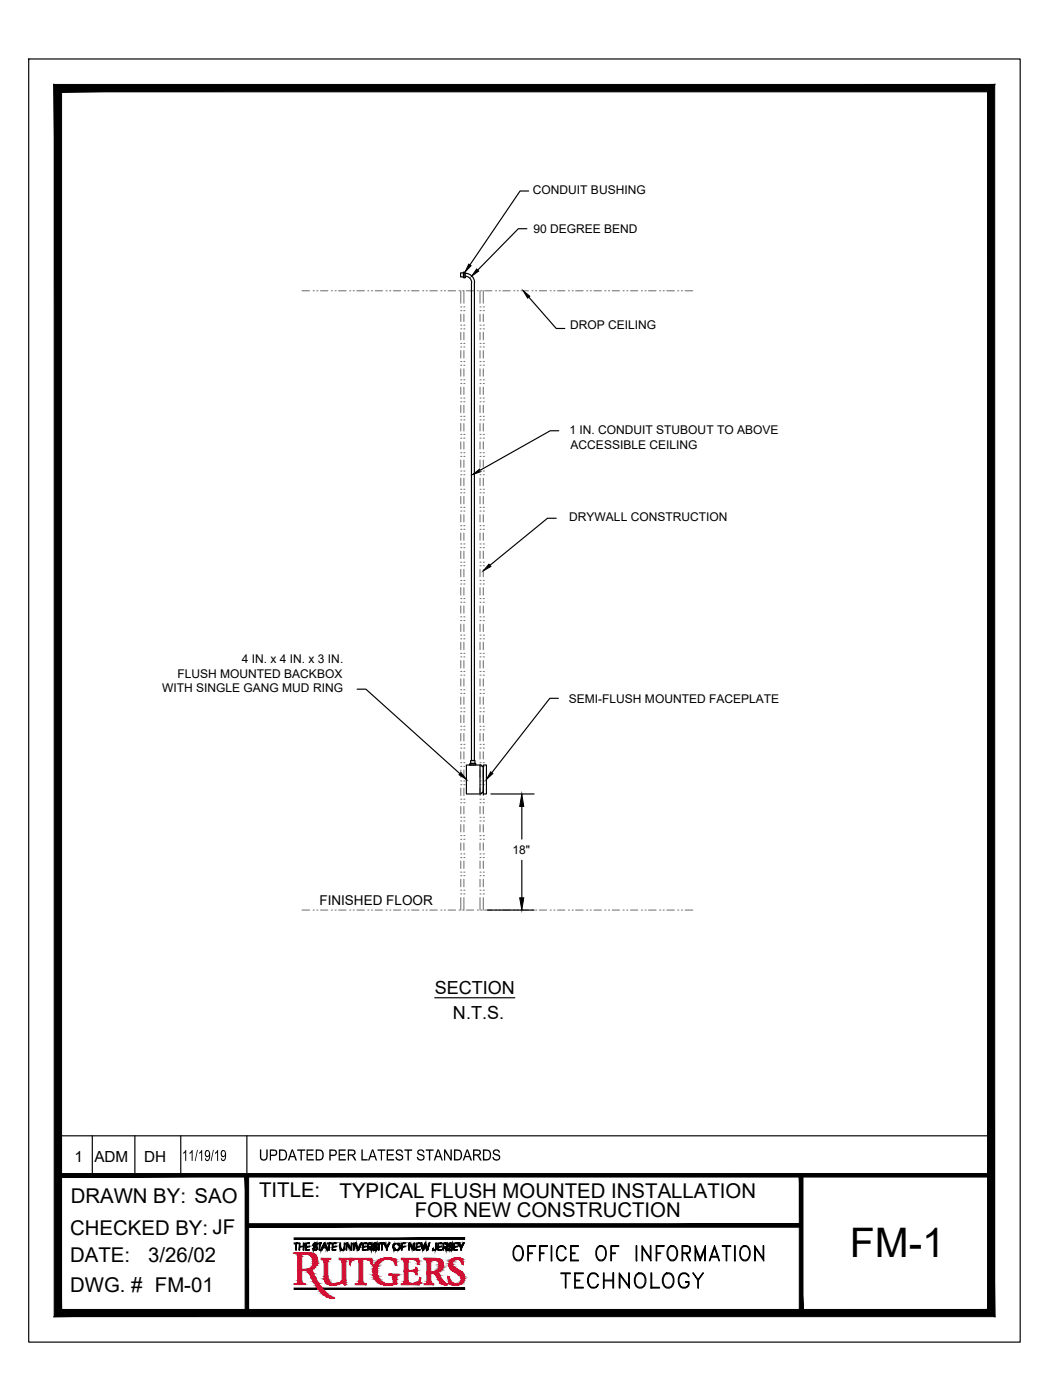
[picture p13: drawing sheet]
<svg xmlns="http://www.w3.org/2000/svg" width="229mm" height="305mm" viewBox="0 0 229 305" stroke-linecap="round" stroke-linejoin="round" font-family="sans-serif">
<defs><g id="words">
<text font-size="8.9" x="185" y="273.7">FM-1</text>
<text font-size="7.1" x="110.4" y="275.9">OFFICE OF INFORMATION</text>
<text font-size="6.6" x="121" y="281.5">TECHNOLOGY</text>
<g font-size="4.4">
<text x="15.4" y="261.9">DRAWN BY: SAO</text>
<text x="56.4" y="260.6">TITLE:</text>
<text x="73.9" y="260.9">TYPICAL FLUSH MOUNTED INSTALLATION</text>
<text x="15.3" y="268.8">CHECKED BY: JF</text>
<text x="90.3" y="265">FOR NEW CONSTRUCTION</text>
<text x="15.3" y="274.8">DATE:</text>
<text x="32.3" y="274.8">3/26/02</text>
<text x="15.3" y="281.3">DWG. # FM-01</text>
</g>
<g font-size="3.9">
<text x="94.6" y="216.4">SECTION</text>
<text x="98.6" y="221.8">N.T.S.</text>
</g>
<g font-size="3.7">
<text x="39.6" y="252.7">11/19/19</text>
<text x="56.3" y="252.7">UPDATED PER LATEST STANDARDS</text>
</g>
<g font-size="3.3">
<text x="16.2" y="253.1">1</text>
<text x="20.6" y="253">ADM</text>
<text x="31.4" y="253">DH</text>
</g>
<text font-size="2.9" x="69.5" y="196.9">FINISHED FLOOR</text>
<g font-size="2.6">
<text x="116" y="42.3">CONDUIT BUSHING</text>
<text x="116.1" y="50.6">90 DEGREE BEND</text>
<text x="124.1" y="71.7">DROP CEILING</text>
<text x="124" y="94.6">1 IN. CONDUIT STUBOUT TO ABOVE</text>
<text x="124.2" y="97.7">ACCESSIBLE CEILING</text>
<text x="123.9" y="113.4">DRYWALL CONSTRUCTION</text>
<text x="38.6" y="147.6">FLUSH MOUNTED BACKBOX</text>
<text x="52.6" y="144.4">4 IN. x 4 IN. x 3 IN.</text>
<text x="35.3" y="150.7">WITH SINGLE GANG MUD RING</text>
<text x="123.9" y="153.1">SEMI-FLUSH MOUNTED FACEPLATE</text>
<text x="111.6" y="185.9">18&quot;</text>
</g>
</g></defs>
<!-- layer: BORDER -->
<g fill="#000" stroke="#000" stroke-width=".22">
<path d="M12.6 255.5v.8l203.2-.8zM12.6 256.3l203.2-.8v.8z"/>
<path d="M53.4 255.9l.7 29.9v-29.9zM53.4 255.9l.7 29.9h-.7z"/>
<path d="M174 255.9l.8 29.9v-29.9zM174 255.9l.8 29.9h-.8z"/>
<path d="M53.7 266.4v.8l120.7-.8zM53.7 267.2l120.7-.8v.8z"/>
<path d="M11.8 286.7h204.8l-1.6-1.6zM11.8 286.7l1.6-1.6h201.6zM11.8 18.4v268.3l1.6-1.6zM11.8 18.4l1.6 1.6v265.1zM11.8 18.4l1.6 1.6 203.2-1.6zM13.4 20l203.2-1.6-1.6 1.6zM216.6 18.4l-1.6 1.6 1.6 266.7zM215 20l1.6 266.7-1.6-1.6z"/>
</g>
<path d="M6.3 12.8h215.8v279.4h-215.8zM20.1 247.3v8.6M29.4 247.3v8.6M39.4 247.3v8.6M53.7 247.3v8.6M215.8 247.3h-203.2v8.6" fill="none" stroke="#000" stroke-width=".25"/>
<!-- layer: RUTGERS -->
<g fill="#000" stroke="#000" stroke-width=".22">
<path d="M68.8 272.2l.1-.1zM70.5 271l.1-.1zM74.9 272l.1-.1zM81.9 271.8l.1-.1zM86.6 270.8l.1-.1zM94.3 272.1v-.1zM97.2 270.8l.1-.1zM98.4 271.8l.1-.1zM100.1 271.3l.1-.1z"/>
<path d="M64 269.5v.3l37.2-.3zM64 269.8l37.2-.3v.3z"/>
<path d="M64 270.6v.2l.9-.2zM64 270.8l.9-.2v.2z"/>
<path d="M64.4 270.8v1.4l.1-1.4zM64.5 270.8v1.4h-.1z"/>
<path d="M65.1 270.6v1.6l.2-1.6zM65.3 270.6v1.6h-.2z"/>
<path d="M65.3 271.3v.2l.7-.2zM65.3 271.5l.7-.2v.2z"/>
<path d="M66 270.6v1.6l.2-1.6zM66.2 270.6v1.6h-.2z"/>
<path d="M66.5 270.6v.2l.9-.2zM66.5 270.8l.9-.2v.2z"/>
<path d="M66.5 270.8v1.4l.2-1.4zM66.7 270.8v1.4h-.2z"/>
<path d="M66.7 271.3v.2l.7-.2zM66.7 271.5l.7-.2v.2z"/>
<path d="M66.7 272v.2l.7-.2zM66.7 272.2l.7-.2v.2z"/>
<path d="M68.1 271.8h.2zM68.1 271.8h.2z"/>
<path d="M68.2 270.9v.3zM68.2 270.9v.3z"/>
<path d="M68.2 271.8v.2zM68.3 271.8l-.1 .2z"/>
<path d="M68.2 270.8v.5zM68.3 270.8l-.1 .5z"/>
<path d="M68.3 270.7v.7zM68.4 270.7l-.1 .7z"/>
<path d="M68.3 271.8v.4zM68.4 271.8l-.1 .4z"/>
<path d="M68.4 270.7v.2zM68.4 270.7v.2z"/>
<path d="M68.4 271.2v.2zM68.4 271.2v.2z"/>
<path d="M68.4 271.9v.3zM68.4 271.9v.3z"/>
<path d="M68.4 271.2v.2zM68.4 271.2v.2z"/>
<path d="M68.4 272v.2zM68.4 272v.2z"/>
<path d="M68.4 270.6v.2l.3-.2zM68.4 270.8l.3-.2v.2z"/>
<path d="M68.4 271.3v.2l.3-.2zM68.4 271.5l.3-.2v.2z"/>
<path d="M68.4 272v.2l.3-.2zM68.4 272.2l.3-.2v.2z"/>
<path d="M68.7 270.7h.1zM68.7 270.8l.1-.1z"/>
<path d="M68.7 271.3v.2l.1-.2zM68.8 271.3l-.1 .2z"/>
<path d="M68.7 272v.2zM68.8 272l-.1 .2z"/>
<path d="M68.8 270.7v.2l.1-.2zM68.8 270.9l.1-.2z"/>
<path d="M68.8 271.4v.2zM68.9 271.4l-.1 .2z"/>
<path d="M68.8 272v.1l.1-.1zM68.8 272.1l.1-.1z"/>
<path d="M68.9 270.9v.1zM68.9 270.9v.1z"/>
<path d="M68.9 271.5v.2zM68.9 271.5v.2z"/>
<path d="M68.9 270.8v.2zM68.9 270.8v.2z"/>
<path d="M68.9 271.8v.3zM68.9 271.8v.3z"/>
<path d="M68.9 270.9v.1zM69 270.9l-.1 .1z"/>
<path d="M68.9 271.5v.5zM69 271.5l-.1 .5z"/>
<path d="M69 271.5v.5zM69 271.5v.5z"/>
<path d="M69 271.7v.1zM69.1 271.7l-.1 .1z"/>
<path d="M69.2 270.6v.2l.8-.2zM69.2 270.8l.8-.2v.2z"/>
<path d="M69.5 270.8v1.4l.2-1.4zM69.7 270.8v1.4h-.2z"/>
<path d="M69.9 272v.2zM70 272l-.1 .2z"/>
<path d="M70 271.9v.3zM70 271.9v.3z"/>
<path d="M70 271.8v.4zM70.1 271.8l-.1 .4z"/>
<path d="M70.1 271.7v.4zM70.1 271.7v.4z"/>
<path d="M70.1 271.5v.5zM70.2 271.5l-.1 .5z"/>
<path d="M70.2 271.5v.3zM70.2 271.5v.3z"/>
<path d="M70.2 271.3v.5zM70.3 271.3l-.1 .5z"/>
<path d="M70.3 271.2v.5zM70.3 271.2v.5z"/>
<path d="M70.3 271.1v.4zM70.4 271.1l-.1 .4z"/>
<path d="M70.3 271.5v.2l.6-.2zM70.3 271.7l.6-.2v.2z"/>
<path d="M70.4 270.9v.4zM70.4 270.9v.4z"/>
<path d="M70.4 270.8v.4zM70.5 270.8l-.1 .4z"/>
<path d="M70.5 270.7v.5zM70.5 270.7v.5z"/>
<path d="M70.5 270.6v.3l.2-.3zM70.7 270.6v.3h-.2z"/>
<path d="M70.7 270.7v.5zM70.8 270.7l-.1 .5z"/>
<path d="M70.8 270.8v.4zM70.9 270.8l-.1 .4z"/>
<path d="M70.9 270.9v.4zM70.9 270.9v.4z"/>
<path d="M70.9 271.1v.4zM70.9 271.1v.4z"/>
<path d="M70.9 271.2v.5zM71 271.2l-.1 .5z"/>
<path d="M71 271.3v.4zM71 271.3v.4z"/>
<path d="M71 271.4v.4zM71.1 271.4l-.1 .4z"/>
<path d="M71.1 271.5v.4zM71.1 271.5v.4z"/>
<path d="M71.1 271.7v.3zM71.2 271.7l-.1 .3z"/>
<path d="M71.2 271.8v.3zM71.2 271.8v.3z"/>
<path d="M71.2 270.6v.2l.9-.2zM71.2 270.8l.9-.2v.2z"/>
<path d="M71.2 271.9v.3zM71.3 271.9l-.1 .3z"/>
<path d="M71.3 272v.2zM71.4 272l-.1 .2z"/>
<path d="M71.6 270.8v1.4l.1-1.4zM71.7 270.8v1.4h-.1z"/>
<path d="M72.3 270.6v.2l.8-.2zM72.3 270.8l.8-.2v.2z"/>
<path d="M72.3 270.8v1.4l.2-1.4zM72.5 270.8v1.4h-.2z"/>
<path d="M72.5 271.3v.2l.6-.2zM72.5 271.5l.6-.2v.2z"/>
<path d="M72.5 272v.2l.6-.2zM72.5 272.2l.6-.2v.2z"/>
<path d="M74 270.6v1.2l.2-1.2zM74.2 270.6v1.2h-.2z"/>
<path d="M74.1 271.8v.2zM74.2 271.8l-.1 .2z"/>
<path d="M74.2 271.8v.2zM74.2 271.8v.2z"/>
<path d="M74.2 271.8v.4zM74.2 271.8v.4z"/>
<path d="M74.2 272v.2zM74.3 272l-.1 .2z"/>
<path d="M74.3 272v.2zM74.4 272l-.1 .2z"/>
<path d="M74.4 272v.2l.3-.2zM74.4 272.2l.3-.2v.2z"/>
<path d="M74.7 272v.2zM74.7 272v.2z"/>
<path d="M74.7 272v.2zM74.8 272l-.1 .2z"/>
<path d="M74.8 271.9v.3zM74.9 271.9l-.1 .3z"/>
<path d="M74.9 271.8v.3zM74.9 271.8v.3z"/>
<path d="M74.9 270.6v1.3l.2-1.3zM75.1 270.6v1.3h-.2z"/>
<path d="M75.4 270.6v.3l.2-.3zM75.6 270.6v.3h-.2z"/>
<path d="M75.4 270.9v1.3l.1-1.3zM75.5 270.9v1.3h-.1z"/>
<path d="M75.6 270.7v.3zM75.6 270.7v.3z"/>
<path d="M75.6 270.8v.2zM75.7 270.8l-.1 .2z"/>
<path d="M75.7 270.8v.4zM75.7 270.8v.4z"/>
<path d="M75.7 270.9v.3zM75.8 270.9l-.1 .3z"/>
<path d="M75.8 271v.2zM75.8 271v.2z"/>
<path d="M75.8 271.1v.2zM75.9 271.1l-.1 .2z"/>
<path d="M75.9 271.2v.2zM75.9 271.2v.2z"/>
<path d="M75.9 271.2v.3zM76 271.2l-.1 .3z"/>
<path d="M76 271.3v.2zM76.1 271.3l-.1 .2z"/>
<path d="M76.1 271.3v.4zM76.1 271.3v.4z"/>
<path d="M76.1 271.5v.2zM76.1 271.5v.2z"/>
<path d="M76.1 271.5v.3zM76.2 271.5l-.1 .3z"/>
<path d="M76.2 271.6v.2zM76.2 271.6v.2z"/>
<path d="M76.2 271.7v.2zM76.3 271.7l-.1 .2z"/>
<path d="M76.3 271.8v.2zM76.4 271.8l-.1 .2z"/>
<path d="M76.4 271.8v.2zM76.4 271.8v.2z"/>
<path d="M76.4 271.9v.3zM76.4 271.9v.3z"/>
<path d="M76.4 270.6v1.6l.2-1.6zM76.6 270.6v1.6h-.2z"/>
<path d="M76.9 270.6v1.6l.2-1.6zM77.1 270.6v1.6h-.2z"/>
<path d="M77.3 270.6v.1l.2-.1zM77.3 270.7l.2-.1z"/>
<path d="M77.4 270.7h.1zM77.4 270.8l.1-.1z"/>
<path d="M77.4 270.8v.2zM77.5 270.8l-.1 .2z"/>
<path d="M77.5 270.9v.3zM77.6 270.9l-.1 .3z"/>
<path d="M77.6 271v.3zM77.6 271v.3z"/>
<path d="M77.6 271.2v.3zM77.7 271.2l-.1 .3z"/>
<path d="M77.7 271.3v.3zM77.7 271.3v.3z"/>
<path d="M77.7 271.4v.4zM77.8 271.4l-.1 .4z"/>
<path d="M77.8 271.5v.3zM77.8 271.5v.3z"/>
<path d="M77.8 271.7v.3zM77.9 271.7l-.1 .3z"/>
<path d="M77.9 271.8v.3zM77.9 271.8v.3z"/>
<path d="M77.9 272v.2l.1-.2zM78 272v.2h-.1z"/>
<path d="M78 271.8v.4zM78.1 271.8l-.1 .4z"/>
<path d="M78.1 271.7v.4zM78.1 271.7v.4z"/>
<path d="M78.1 271.6v.4zM78.2 271.6l-.1 .4z"/>
<path d="M78.2 271.5v.3zM78.2 271.5v.3z"/>
<path d="M78.2 271.3v.2l.2-.2zM78.2 271.5l.2-.2v.2z"/>
<path d="M78.2 271.5h.1zM78.2 271.6l.1-.1z"/>
<path d="M78.2 271.6v.2zM78.3 271.6l-.1 .2z"/>
<path d="M78.3 271.2h.1zM78.3 271.3l.1-.1z"/>
<path d="M78.3 271.1v.1l.2-.1zM78.5 271.1l-.2 .1z"/>
<path d="M78.4 271h.2zM78.4 271.1l.2-.1z"/>
<path d="M78.4 270.8v.2l.2-.2zM78.4 271l.2-.2v.2z"/>
<path d="M78.5 270.7h.1zM78.5 270.8l.1-.1z"/>
<path d="M78.6 270.6v.1l.1-.1zM78.6 270.7l.1-.1z"/>
<path d="M78.9 270.6v.2l.9-.2zM78.9 270.8l.9-.2v.2z"/>
<path d="M78.9 270.8v1.4l.2-1.4zM79.1 270.8v1.4h-.2z"/>
<path d="M79.1 271.3v.2l.6-.2zM79.1 271.5l.6-.2v.2z"/>
<path d="M79.1 272v.2l.7-.2zM79.1 272.2l.7-.2v.2z"/>
<path d="M80 270.6v.2l.6-.2zM80 270.8l.6-.2v.2z"/>
<path d="M80 270.8v1.4l.2-1.4zM80.2 270.8v1.4h-.2z"/>
<path d="M80.3 271.5h.4zM80.3 271.5h.4z"/>
<path d="M80.4 271.5h.3zM80.4 271.6l.3-.1z"/>
<path d="M80.4 271.6h.2zM80.4 271.7l.2-.1z"/>
<path d="M80.5 271.7h.2zM80.5 271.8l.2-.1z"/>
<path d="M80.5 271.8h.2zM80.5 271.8h.2z"/>
<path d="M80.6 271.8h.2zM80.6 271.8h.2z"/>
<path d="M80.6 270.7v.1zM80.7 270.7l-.1 .1z"/>
<path d="M80.6 271.8h.2zM80.6 271.9l.2-.1z"/>
<path d="M80.7 271.9h.1zM80.7 272l.1-.1z"/>
<path d="M80.7 270.7h.1zM80.7 270.8l.1-.1z"/>
<path d="M80.7 271.5v.1zM80.8 271.5l-.1 .1z"/>
<path d="M80.7 272h.2zM80.7 272h.2z"/>
<path d="M80.8 271.4v.1zM80.9 271.4l-.1 .1z"/>
<path d="M80.8 270.8v.1zM80.9 270.8l-.1 .1z"/>
<path d="M80.9 270.9v.2zM80.9 270.9v.2z"/>
<path d="M80.9 271.2v.3zM80.9 271.2v.3z"/>
<path d="M80.9 272v.2zM80.9 272v.2z"/>
<path d="M80.9 270.8v.7zM81 270.8l-.1 .7z"/>
<path d="M80.9 272v.2zM81 272l-.1 .2z"/>
<path d="M81 270.9v.5zM81.1 270.9l-.1 .5z"/>
<path d="M81.1 271.1v.2zM81.1 271.1v.2z"/>
<path d="M81.2 271.8h.2zM81.2 271.8h.2z"/>
<path d="M81.2 271v.2zM81.3 271l-.1 .2z"/>
<path d="M81.2 271.8v.2l.2-.2zM81.4 271.8l-.2 .2z"/>
<path d="M81.3 270.8v.5zM81.4 270.8l-.1 .5z"/>
<path d="M81.4 270.7v.7zM81.4 270.7v.7z"/>
<path d="M81.4 271.8v.4zM81.4 271.8v.4z"/>
<path d="M81.4 270.7v.2l.1-.2zM81.5 270.7l-.1 .2z"/>
<path d="M81.4 271.2v.2zM81.4 271.2v.2z"/>
<path d="M81.4 271.9v.3zM81.4 271.9v.3z"/>
<path d="M81.4 271.2v.2zM81.5 271.2l-.1 .2z"/>
<path d="M81.4 272v.2zM81.5 272l-.1 .2z"/>
<path d="M81.5 270.6v.2l.2-.2zM81.5 270.8l.2-.2v.2z"/>
<path d="M81.5 271.3v.2l.2-.2zM81.5 271.5l.2-.2v.2z"/>
<path d="M81.5 272v.2l.4-.2zM81.5 272.2l.4-.2v.2z"/>
<path d="M81.7 270.7h.2zM81.7 270.8l.2-.1z"/>
<path d="M81.7 271.3v.2l.2-.2zM81.7 271.5l.2-.2v.2z"/>
<path d="M81.9 270.7v.2zM81.9 270.7v.2z"/>
<path d="M81.9 271.4v.1zM81.9 271.4v.1z"/>
<path d="M81.9 272v.2zM81.9 272v.2z"/>
<path d="M81.9 270.9v.1zM81.9 270.9v.1z"/>
<path d="M81.9 271.5v.2l.1-.2zM82 271.5v.2h-.1z"/>
<path d="M81.9 272v.1zM81.9 272v.1z"/>
<path d="M81.9 270.8v.2zM82 270.8l-.1 .2z"/>
<path d="M81.9 271.8v.3zM82 271.8l-.1 .3z"/>
<path d="M82 270.9v.1zM82.1 270.9l-.1 .1z"/>
<path d="M82 271.5v.6zM82.1 271.5l-.1 .6z"/>
<path d="M82.1 271.5v.5zM82.1 271.5v.5z"/>
<path d="M82.1 271.7v.1zM82.2 271.7l-.1 .1z"/>
<path d="M82.4 270.6v1.6l.2-1.6zM82.6 270.6v1.6h-.2z"/>
<path d="M82.7 270.6h1.1zM82.7 270.7l1.1-.1z"/>
<path d="M82.7 270.7h.9zM82.7 270.8l.9-.1z"/>
<path d="M83.1 270.8v1.4l.1-1.4zM83.2 270.8v1.4h-.1z"/>
<path d="M83.6 270.7h.2zM83.6 270.8l.2-.1z"/>
<path d="M83.7 270.8h.1zM83.7 270.9l.1-.1z"/>
<path d="M83.8 270.9v.1zM83.8 270.9v.1z"/>
<path d="M83.8 270.7v.4zM83.8 270.7v.4z"/>
<path d="M83.8 270.8v.4zM83.9 270.8l-.1 .4z"/>
<path d="M83.9 270.9v.3zM83.9 270.9v.3z"/>
<path d="M83.9 271v.3zM84 271l-.1 .3z"/>
<path d="M84 271.2v.3zM84.1 271.2l-.1 .3z"/>
<path d="M84.1 271.2v.3zM84.1 271.2v.3z"/>
<path d="M84.1 271.3v.4zM84.1 271.3v.4z"/>
<path d="M84.1 271.5v.7zM84.2 271.5l-.1 .7z"/>
<path d="M84.2 271.5v.7zM84.3 271.5l-.1 .7z"/>
<path d="M84.3 271.4v.8zM84.3 271.4v.8z"/>
<path d="M84.3 271.3v.4zM84.4 271.3l-.1 .4z"/>
<path d="M84.4 271.2v.3zM84.4 271.2v.3z"/>
<path d="M84.4 271.1v.4zM84.4 271.1v.4z"/>
<path d="M84.4 271v.3zM84.5 271l-.1 .3z"/>
<path d="M84.5 270.9v.3zM84.6 270.9l-.1 .3z"/>
<path d="M84.6 270.8v.4zM84.6 270.8v.4z"/>
<path d="M84.6 270.7v.3zM84.7 270.7l-.1 .3z"/>
<path d="M84.7 270.6v.1l.1-.1zM84.7 270.7l.1-.1z"/>
<path d="M84.7 270.7h.1zM84.7 270.8l.1-.1z"/>
<path d="M84.7 270.8v.1zM84.7 270.8v.1z"/>
<path d="M85.5 271.3v.2zM85.6 271.3l-.1 .2z"/>
<path d="M85.6 271.2v.5zM85.6 271.2v.5z"/>
<path d="M85.6 271v.8zM85.7 271l-.1 .8z"/>
<path d="M85.7 270.9v.3zM85.8 270.9l-.1 .3z"/>
<path d="M85.7 271.5v.4zM85.8 271.5l-.1 .4z"/>
<path d="M85.8 270.9v.3zM85.8 270.9v.3z"/>
<path d="M85.8 271.8v.2zM85.8 271.8v.2z"/>
<path d="M85.8 270.8v.2zM85.8 270.8v.2z"/>
<path d="M85.8 271.8v.2zM85.8 271.8v.2z"/>
<path d="M85.8 270.8v.2zM85.9 270.8l-.1 .2z"/>
<path d="M85.8 271.9v.2zM85.9 271.9l-.1 .2z"/>
<path d="M85.9 270.7h.2zM85.9 270.8l.2-.1z"/>
<path d="M85.9 270.8h.1zM85.9 270.9l.1-.1z"/>
<path d="M85.9 272v.1zM86 272l-.1 .1z"/>
<path d="M86 272v.2zM86.1 272l-.1 .2z"/>
<path d="M86.1 270.7h.5zM86.1 270.8l.5-.1z"/>
<path d="M86.1 272v.2l.5-.2zM86.1 272.2l.5-.2v.2z"/>
<path d="M86.6 272v.2l.1-.2zM86.7 272l-.1 .2z"/>
<path d="M86.7 270.8v.1l.1-.1zM86.8 270.8l-.1 .1z"/>
<path d="M86.7 272v.2zM86.8 272l-.1 .2z"/>
<path d="M86.8 271.9v.3zM86.8 271.9v.3z"/>
<path d="M86.8 270.8v.2zM86.9 270.8l-.1 .2z"/>
<path d="M86.8 271.8v.3zM86.9 271.8l-.1 .3z"/>
<path d="M86.9 270.9v.2zM86.9 270.9v.2z"/>
<path d="M86.9 271.8v.2zM86.9 271.8v.2z"/>
<path d="M86.9 270.9v.3zM86.9 270.9v.3z"/>
<path d="M86.9 271.7v.3zM86.9 271.7v.3z"/>
<path d="M86.9 271v.3zM87 271l-.1 .3z"/>
<path d="M86.9 271.5v.5zM87 271.5l-.1 .5z"/>
<path d="M87 271v.9zM87.1 271l-.1 .9z"/>
<path d="M87.1 271.2v.6zM87.1 271.2v.6z"/>
<path d="M87.1 271.3v.3zM87.2 271.3l-.1 .3z"/>
<path d="M87.4 270.6v.2l.8-.2zM87.4 270.8l.8-.2v.2z"/>
<path d="M87.4 270.8v1.4l.2-1.4zM87.6 270.8v1.4h-.2z"/>
<path d="M87.6 271.3v.2l.6-.2zM87.6 271.5l.6-.2v.2z"/>
<path d="M89 270.6v.3l.2-.3zM89.2 270.6v.3h-.2z"/>
<path d="M89 270.9v1.3l.1-1.3zM89.1 270.9v1.3h-.1z"/>
<path d="M89.2 270.7v.3zM89.3 270.7l-.1 .3z"/>
<path d="M89.3 270.8v.2zM89.3 270.8v.2z"/>
<path d="M89.3 270.8v.4zM89.4 270.8l-.1 .4z"/>
<path d="M89.4 270.9v.3zM89.4 270.9v.3z"/>
<path d="M89.4 271v.2zM89.5 271l-.1 .2z"/>
<path d="M89.5 271.1v.2zM89.5 271.1v.2z"/>
<path d="M89.5 271.2v.2zM89.6 271.2l-.1 .2z"/>
<path d="M89.6 271.2v.3zM89.6 271.2v.3z"/>
<path d="M89.6 271.3v.2zM89.6 271.3v.2z"/>
<path d="M89.6 271.3v.4zM89.7 271.3l-.1 .4z"/>
<path d="M89.7 271.5v.2zM89.8 271.5l-.1 .2z"/>
<path d="M89.8 271.5v.3zM89.8 271.5v.3z"/>
<path d="M89.8 271.6v.2zM89.9 271.6l-.1 .2z"/>
<path d="M89.9 271.7v.2zM89.9 271.7v.2z"/>
<path d="M89.9 271.8v.2zM90 271.8l-.1 .2z"/>
<path d="M90 271.8v.2zM90 271.8v.2z"/>
<path d="M90 271.9v.3zM90.1 271.9l-.1 .3z"/>
<path d="M90.1 270.6v1.6l.1-1.6zM90.2 270.6v1.6h-.1z"/>
<path d="M90.6 270.6v.2l.9-.2zM90.6 270.8l.9-.2v.2z"/>
<path d="M90.6 270.8v1.4l.1-1.4zM90.7 270.8v1.4h-.1z"/>
<path d="M90.7 271.3v.2l.7-.2zM90.7 271.5l.7-.2v.2z"/>
<path d="M90.7 272v.2l.8-.2zM90.7 272.2l.8-.2v.2z"/>
<path d="M91.6 270.6v.1l.2-.1zM91.6 270.7l.2-.1z"/>
<path d="M91.6 270.7v.2l.2-.2zM91.8 270.7v.2h-.2z"/>
<path d="M91.7 270.9v.3l.1-.3zM91.8 270.9v.3h-.1z"/>
<path d="M91.8 271.2v.1l.1-.1zM91.9 271.2l-.1 .1z"/>
<path d="M91.8 271.3v.2zM91.9 271.3l-.1 .2z"/>
<path d="M91.8 271.5v.2zM91.9 271.5l-.1 .2z"/>
<path d="M91.9 271.3v.6zM92 271.3l-.1 .6z"/>
<path d="M92 271.5v.6zM92 271.5v.6z"/>
<path d="M92 271.7v.5zM92.1 271.7l-.1 .5z"/>
<path d="M92.1 271.9v.3zM92.1 271.9v.3z"/>
<path d="M92.1 271.7v.5zM92.2 271.7l-.1 .5z"/>
<path d="M92.2 271.5v.6zM92.3 271.5l-.1 .6z"/>
<path d="M92.3 271.3v.6zM92.3 271.3v.6z"/>
<path d="M92.3 271.2v.6zM92.4 271.2l-.1 .6z"/>
<path d="M92.4 270.9v.6zM92.4 270.9v.6z"/>
<path d="M92.4 270.7v.6zM92.5 270.7l-.1 .6z"/>
<path d="M92.5 270.6v.4l.1-.4zM92.6 270.6v.4h-.1z"/>
<path d="M92.5 271v.2zM92.5 271v.2z"/>
<path d="M92.6 270.7v.5zM92.7 270.7l-.1 .5z"/>
<path d="M92.7 270.9v.4zM92.7 270.9v.4z"/>
<path d="M92.7 271.2v.3zM92.8 271.2l-.1 .3z"/>
<path d="M92.8 271.3v.5zM92.8 271.3v.5z"/>
<path d="M92.8 271.5v.4zM92.9 271.5l-.1 .4z"/>
<path d="M92.9 271.7v.4zM92.9 271.7v.4z"/>
<path d="M92.9 271.9v.3l.1-.3zM93 271.9v.3h-.1z"/>
<path d="M93 271.8v.4zM93.1 271.8l-.1 .4z"/>
<path d="M93.1 271.5v.7zM93.1 271.5v.7z"/>
<path d="M93.1 271.4v.7zM93.2 271.4l-.1 .7z"/>
<path d="M93.2 271.2v.7zM93.2 271.2v.7z"/>
<path d="M93.2 271.1v.6zM93.3 271.1l-.1 .6z"/>
<path d="M93.3 270.9v.6zM93.3 270.9v.6z"/>
<path d="M93.3 270.7v.2l.2-.2zM93.5 270.7v.2h-.2z"/>
<path d="M93.3 270.9v.3l.2-.3zM93.5 270.9v.3h-.2z"/>
<path d="M93.3 271.2v.1zM93.4 271.2l-.1 .1z"/>
<path d="M93.4 270.6v.1l.1-.1zM93.4 270.7l.1-.1z"/>
<path d="M94.2 271.8v.2l.1-.2zM94.3 271.8v.2h-.1z"/>
<path d="M94.3 272v.2zM94.4 272l-.1 .2z"/>
<path d="M94.4 272v.2l.4-.2zM94.4 272.2l.4-.2v.2z"/>
<path d="M94.8 272v.2zM94.8 272v.2z"/>
<path d="M94.8 271.8v.4zM94.9 271.8l-.1 .4z"/>
<path d="M94.9 270.6v1.2l.1-1.2zM95 270.6v1.2h-.1z"/>
<path d="M94.9 271.8v.2l.1-.2zM95 271.8v.2h-.1z"/>
<path d="M95.3 270.6v.2l.9-.2zM95.3 270.8l.9-.2v.2z"/>
<path d="M95.3 270.8v1.4l.2-1.4zM95.5 270.8v1.4h-.2z"/>
<path d="M95.5 271.3v.2l.6-.2zM95.5 271.5l.6-.2v.2z"/>
<path d="M95.5 272v.2l.7-.2zM95.5 272.2l.7-.2v.2z"/>
<path d="M96.5 270.6v.2l.6-.2zM96.5 270.8l.6-.2v.2z"/>
<path d="M96.5 270.8v1.4l.1-1.4zM96.6 270.8v1.4h-.1z"/>
<path d="M96.8 271.5h.4zM96.8 271.5h.4z"/>
<path d="M96.8 271.5h.4zM96.8 271.6l.4-.1z"/>
<path d="M96.8 271.6v.1l.3-.1zM96.8 271.7l.3-.1v.1z"/>
<path d="M96.9 271.7h.2zM96.9 271.8l.2-.1z"/>
<path d="M97 271.8v.1zM97.1 271.8l-.1 .1z"/>
<path d="M97.1 270.7v.1l.1-.1zM97.1 270.8l.1-.1z"/>
<path d="M97.1 271.7v.3zM97.1 271.7v.3z"/>
<path d="M97.1 271.8v.2zM97.2 271.8l-.1 .2z"/>
<path d="M97.2 271.5v.1zM97.2 271.5v.1z"/>
<path d="M97.2 271.8v.3zM97.2 271.8v.3z"/>
<path d="M97.2 271.4v.2zM97.3 271.4l-.1 .2z"/>
<path d="M97.2 271.8v.4zM97.3 271.8l-.1 .4z"/>
<path d="M97.3 270.8v.1zM97.4 270.8l-.1 .1z"/>
<path d="M97.3 271.3v.2zM97.3 271.3v.2z"/>
<path d="M97.3 272v.2zM97.3 272v.2z"/>
<path d="M97.3 270.9v.2zM97.4 270.9l-.1 .2z"/>
<path d="M97.3 271.2v.3zM97.4 271.2l-.1 .3z"/>
<path d="M97.3 272v.2zM97.4 272l-.1 .2z"/>
<path d="M97.4 270.8v.7zM97.4 270.8v.7z"/>
<path d="M97.4 272v.2zM97.4 272v.2z"/>
<path d="M97.4 271v.4zM97.5 271l-.1 .4z"/>
<path d="M97.5 271.1v.2zM97.5 271.1v.2z"/>
<path d="M97.6 271.8h.2zM97.6 271.8h.2z"/>
<path d="M97.7 271v.2zM97.7 271v.2z"/>
<path d="M97.7 271.8v.2zM97.8 271.8l-.1 .2z"/>
<path d="M97.7 270.8v.5zM97.8 270.8l-.1 .5z"/>
<path d="M97.8 270.7v.7zM97.8 270.7v.7z"/>
<path d="M97.8 271.8v.4zM97.8 271.8v.4z"/>
<path d="M97.8 270.7v.2l.1-.2zM97.9 270.7l-.1 .2z"/>
<path d="M97.8 271.2v.2zM97.9 271.2l-.1 .2z"/>
<path d="M97.8 271.9v.3zM97.9 271.9l-.1 .3z"/>
<path d="M97.9 271.2v.2zM97.9 271.2v.2z"/>
<path d="M97.9 272v.2zM97.9 272v.2z"/>
<path d="M97.9 270.6v.2l.2-.2zM97.9 270.8l.2-.2v.2z"/>
<path d="M97.9 271.3v.2l.2-.2zM97.9 271.5l.2-.2v.2z"/>
<path d="M97.9 272v.2l.3-.2zM97.9 272.2l.3-.2v.2z"/>
<path d="M98.1 270.7h.2zM98.1 270.8l.2-.1z"/>
<path d="M98.1 271.3v.2l.2-.2zM98.1 271.5l.2-.2v.2z"/>
<path d="M98.2 272v.2zM98.3 272l-.1 .2z"/>
<path d="M98.3 270.7v.2zM98.4 270.7l-.1 .2z"/>
<path d="M98.3 271.4v.1zM98.3 271.4v.1z"/>
<path d="M98.3 270.9v.1zM98.4 270.9l-.1 .1z"/>
<path d="M98.3 271.5v.2l.2-.2zM98.5 271.5v.2h-.2z"/>
<path d="M98.3 272v.1zM98.4 272l-.1 .1z"/>
<path d="M98.4 270.8v.2zM98.5 270.8l-.1 .2z"/>
<path d="M98.4 271.8v.3zM98.5 271.8l-.1 .3z"/>
<path d="M98.5 270.9v.1zM98.5 270.9v.1z"/>
<path d="M98.5 271.5v.6zM98.5 271.5v.6z"/>
<path d="M98.5 271.5v.5zM98.5 271.5v.5z"/>
<path d="M98.5 271.7v.1zM98.6 271.7l-.1 .1z"/>
<path d="M98.8 270.6v.2l.8-.2zM98.8 270.8l.8-.2v.2z"/>
<path d="M98.8 270.8v1.4l.2-1.4zM99 270.8v1.4h-.2z"/>
<path d="M99 271.3v.2l.6-.2zM99 271.5l.6-.2v.2z"/>
<path d="M99 272v.2l.6-.2zM99 272.2l.6-.2v.2z"/>
<path d="M99.8 270.6h.1zM99.8 270.7l.1-.1z"/>
<path d="M99.8 270.7h.2zM99.8 270.8l.2-.1z"/>
<path d="M99.9 270.8h.1zM99.9 270.9l.1-.1z"/>
<path d="M99.9 270.9v.1l.2-.1zM100.1 270.9l-.2 .1z"/>
<path d="M100 271h.1zM100 271.1l.1-.1z"/>
<path d="M100 271.1h.2zM100 271.2l.2-.1z"/>
<path d="M100.1 271.2h.1zM100.1 271.2h.1z"/>
<path d="M100.2 271.2v.3zM100.2 271.2v.3z"/>
<path d="M100.2 271.3v.2zM100.3 271.3l-.1 .2z"/>
<path d="M100.3 271.4v.3zM100.3 271.4v.3z"/>
<path d="M100.3 271.5v.7l.1-.7zM100.4 271.5v.7h-.1z"/>
<path d="M100.4 271.4v.8zM100.5 271.4l-.1 .8z"/>
<path d="M100.5 271.3v.4zM100.5 271.3v.4z"/>
<path d="M100.5 271.2v.3zM100.6 271.2l-.1 .3z"/>
<path d="M100.6 271.1v.4zM100.6 271.1v.4z"/>
<path d="M100.6 271v.3zM100.7 271l-.1 .3z"/>
<path d="M100.7 270.9v.3zM100.7 270.9v.3z"/>
<path d="M100.7 270.8v.4zM100.8 270.8l-.1 .4z"/>
<path d="M100.8 270.7v.3zM100.8 270.7v.3z"/>
<path d="M100.8 270.6v.1l.2-.1zM100.8 270.7l.2-.1z"/>
<path d="M100.8 270.7h.2zM100.8 270.8l.2-.1z"/>
<path d="M100.8 270.8v.1zM100.9 270.8l-.1 .1z"/>
<path d="M64 280.4v.3l37.2-.3zM64 280.7l37.2-.3v.3z"/>
</g>
<!-- layer: a-ru2 -->
<g fill="#d21034" stroke="#d21034" stroke-width=".22">
<path d="M64 272.9h4.1z"/>
<path d="M66.6 276.4h1.3z"/>
<path d="M71.7 282.5h1.1v.2z"/>
<path d="M99.2 273.9h.6z"/>
<path d="M98.4 274.1h2.3z"/>
<path d="M91 275.3h.1z"/>
<path d="M90.2 276.6h.5z"/>
<path d="M94.6 276.9h.8z"/>
<path d="M97.5 277.9h.3z"/>
<path d="M91.4 278.2h.2z"/>
<path d="M96.5 279.7h.9z"/>
<path d="M98.7 279.8h.9z"/>
<path d="M84.1 273.8h.5z"/>
<path d="M85 274.2h1.2z"/>
<path d="M86 275.2h.3v.3z"/>
<path d="M84.7 277.6h2.2z"/>
<path d="M85.2 277.6h1.3z"/>
<path d="M82.6 279.4h1.2z"/>
<path d="M75 279.7l.1 .1z"/>
<path d="M75 279.7h.3z"/>
<path d="M71.7 279.8h1.5z"/>
<path d="M84 279.8h1.1z"/>
<path d="M64 272.7l3.6 .1zM64 272.7l3.6 .1z"/>
<path d="M64 272.8l4 .1zM64 272.8l4 .1z"/>
<path d="M64 272.9h4.1zM64 272.9h4.1zM64 272.9h4.1z"/>
<path d="M64.4 272.9l3.9 .1zM64.4 272.9l3.9 .1z"/>
<path d="M64.7 273h3.6zM64.7 273h3.6z"/>
<path d="M64.7 273h3.6zM64.7 273h3.6z"/>
<path d="M64.7 273h1.9zM64.7 273h1.4z"/>
<path d="M66.6 273l1.8 .1zM66.6 273l1.8 .1z"/>
<path d="M64.7 273h1.4zM64.7 273l1 .1zM64.8 273.1h.9zM64.8 273.1h.9z"/>
<path d="M67 273.1l1.6 .1-.2-.1zM67 273.1l1.6 .1z"/>
<path d="M67.3 273.2h1.4zM67.3 273.2h1.4z"/>
<path d="M64.8 273.1l.9 .2v-.2zM64.8 273.1l.9 .2h-.9z"/>
<path d="M67.4 273.2l1.5 .2-.2-.2zM67.4 273.2l1.5 .2h-1.3z"/>
<path d="M67.6 273.4l1.3 .1zM67.6 273.4l1.3 .1z"/>
<path d="M64.8 273.3l.9 .3v-.3zM64.8 273.3l.9 .3h-.9z"/>
<path d="M67.7 273.5l1.3 .2-.1-.2zM67.7 273.5l1.3 .2h-1.1z"/>
<path d="M67.9 273.7l1.2 .2-.1-.2zM67.9 273.7l1.2 .2h-1.1z"/>
<path d="M68 273.9l1.1 .2v-.2zM68 273.9l1.1 .2h-1z"/>
<path d="M68.1 274.1l1.1 .2-.1-.2zM68.1 274.1l1.1 .2h-1.1z"/>
<path d="M68.1 274.3l1.1 .4v-.4zM68.1 274.3l1.1 .4h-1z"/>
<path d="M68.2 274.7l1 .1zM68.2 274.7l1 .1z"/>
<path d="M68.2 274.8l.9 .3 .1-.3zM68.2 274.8l.9 .3h-1z"/>
<path d="M68.1 275.1h1zM68.1 275.1h1z"/>
<path d="M68.1 275.1l.8 .3 .2-.3zM68.1 275.1l.8 .3h-.8z"/>
<path d="M68.1 275.4l.7 .2 .1-.2zM68.1 275.4l.7 .2h-.8z"/>
<path d="M68 275.6l.7 .1 .1-.1zM68 275.6l.7 .1h-.8z"/>
<path d="M67.9 275.7l.6 .2 .2-.2zM67.9 275.7l.6 .2h-.7z"/>
<path d="M67.8 275.9h.7zM67.8 275.9h.7z"/>
<path d="M67.8 275.9l.4 .3 .3-.3zM67.5 276.2l.3-.3 .4 .3z"/>
<path d="M67.5 276.2h.7zM67.5 276.2h.6z"/>
<path d="M67.4 276.2l.5 .1 .2-.1zM67.1 276.3l.3-.1 .5 .1z"/>
<path d="M67.1 276.3h.8zM67 276.3h.9z"/>
<path d="M67 276.3l.9 .1zM66.6 276.4h1.3zM65.7 276.4h2.2z"/>
<path d="M64.8 273.6l.9 2.8v-2.8zM64.8 273.6l.9 2.8h-.9z"/>
<path d="M64.8 276.4l3.2 .2-.1-.2zM64.8 276.4l3.2 .2h-3.2z"/>
<path d="M66.5 276.6l1.5 .1zM66.5 276.6l1.5 .1z"/>
<path d="M66.8 276.7l1.3 .1-.1-.1zM66.8 276.7l1.3 .1z"/>
<path d="M67 276.8h1.1zM67 276.8h1.1z"/>
<path d="M67 276.8l1.1 .2v-.2zM67 276.8l1.1 .2h-.9z"/>
<path d="M67.2 277l1.1 .3-.2-.3zM67.2 277l1.1 .3h-1z"/>
<path d="M67.3 277.3h1zM67.3 277.3h1z"/>
<path d="M67.3 277.3l1.4 .9-.4-.9zM67.3 277.3l1.4 .9h-.9z"/>
<path d="M67.8 278.2l1 .2-.1-.2zM67.8 278.2l1 .2h-1z"/>
<path d="M64.8 276.6l.9 2.2v-2.2zM64.8 276.6l.9 2.2h-.9z"/>
<path d="M67.8 278.4l1.4 .7-.4-.7zM67.8 278.4l1.4 .7h-.9z"/>
<path d="M64.8 278.8l.9 .4v-.4zM64.8 278.8l.9 .4h-.9zM64.8 279.2h.9zM64.8 279.2h.9z"/>
<path d="M64.8 279.2l1 .1-.1-.1zM64.8 279.2l1 .1h-1zM64.8 279.3h1zM64.8 279.3h1z"/>
<path d="M68.3 279.1l1.1 .3-.2-.3zM68.3 279.1l1.1 .3h-1z"/>
<path d="M64.8 279.3l1.1 .1-.1-.1zM64.8 279.3l1.1 .1h-1.2zM64.7 279.4h1.2zM64.7 279.4h1.2z"/>
<path d="M64.7 279.4l1.5 .1zM64.4 279.5h1.8z"/>
<path d="M64.4 279.5h1.8zM64.4 279.5h1.8z"/>
<path d="M64.4 279.5h2.1zM64 279.5h2.5z"/>
<path d="M64 279.5l2.5 .2v-.2zM64 279.5l2.5 .2h-2.5z"/>
<path d="M68.4 279.4l1.4 .6-.4-.6zM68.4 279.4l1.4 .6h-1z"/>
<path d="M68.8 280l1.2 .3-.2-.3zM68.8 280l1.2 .3h-.9z"/>
<path d="M69.1 280.3l1.3 .5-.4-.5zM69.1 280.3l1.3 .5h-.9z"/>
<path d="M69.5 280.8l1.3 .4-.4-.4zM69.5 280.8l1.3 .4h-1z"/>
<path d="M69.8 281.2l1.3 .4-.3-.4zM69.8 281.2l1.3 .4h-.9z"/>
<path d="M70.2 281.6l.9 .1zM70.2 281.6l.9 .1z"/>
<path d="M70.2 281.7l1.2 .3-.3-.3zM70.2 281.7l1.2 .3h-.8z"/>
<path d="M70.6 282h1zM70.6 282h1z"/>
<path d="M70.7 282l1.2 .3-.3-.3zM70.7 282l1.2 .3h-.9z"/>
<path d="M71 282.3h1.1zM71 282.3h1.1z"/>
<path d="M71.2 282.3l1.1 .2zM71.2 282.3l1.1 .2z"/>
<path d="M71.4 282.5h1.4zM71.4 282.5h1.4z"/>
<path d="M71.6 282.5h1.2zM71.6 282.5h1.2z"/>
<path d="M72.3 282.7h.5zM71.7 282.5l1.1 .2z"/>
<path d="M99.2 273.9h.8zM99.1 273.9h.9z"/>
<path d="M99.1 273.9h1.1zM98.8 273.9h1.4z"/>
<path d="M98.8 273.9l1.6 .1zM98.7 274h1.7z"/>
<path d="M92.3 274h3zM92.3 274h3z"/>
<path d="M98.7 274l1.9 .1-.2-.1zM98.5 274.1l.2-.1 1.9 .1z"/>
<path d="M92.3 274l3.3 .1zM92.3 274l3.3 .1z"/>
<path d="M98.5 274.1h2.2zM98.5 274.1h2.2zM98.4 274.1h2.3z"/>
<path d="M99.4 274.1h1.3zM99.4 274.1h1.3z"/>
<path d="M98.4 274.1h.8zM98.4 274.1h1z"/>
<path d="M87.4 274l3.7 .2v-.2zM87.4 274l3.7 .2h-3.7z"/>
<path d="M92.3 274.1l3.5 .1zM92.3 274.1l3.5 .1z"/>
<path d="M99.5 274.1l1.2 .1zM99.5 274.1l1.2 .1z"/>
<path d="M92.3 274.2h3.6zM92.3 274.2h3.6z"/>
<path d="M98.4 274.1h.8zM98.4 274.1l.6 .1h-.7z"/>
<path d="M92.4 274.2h3.5zM92.4 274.2h3.5z"/>
<path d="M87.4 274.2h3.7zM87.4 274.2h3.7z"/>
<path d="M87.9 274.2h.9zM87.9 274.2h.9z"/>
<path d="M89.9 274.2h1.2zM89.9 274.2h1.2z"/>
<path d="M92.8 274.2h3.2zM92.8 274.2h3.2z"/>
<path d="M94.4 274.2l1.6 .1zM94.4 274.2l1.6 .1z"/>
<path d="M92.9 274.2h1.5zM92.9 274.2l1.2 .1z"/>
<path d="M98.3 274.2h.7zM98.2 274.3h.7z"/>
<path d="M98.2 274.3h.6zM98.2 274.3h.7z"/>
<path d="M92.9 274.3h1.1zM92.9 274.3h1.2z"/>
<path d="M94.5 274.3h1.6zM94.5 274.3h1.6z"/>
<path d="M90.3 274.2l.8 .1zM90.3 274.2l.8 .1z"/>
<path d="M99.8 274.2l.9 .1v-.1zM99.8 274.2l.9 .1z"/>
<path d="M92.9 274.3h1.1zM92.9 274.3h.9z"/>
<path d="M87.9 274.2l.9 .1zM87.9 274.2l.9 .1z"/>
<path d="M94.8 274.3h1.3zM94.8 274.3h1.3z"/>
<path d="M98.2 274.3l.5 .1 .1-.1zM98.2 274.3l.5 .1h-.7z"/>
<path d="M92.9 274.3l.9 .1zM92.9 274.3l.9 .1z"/>
<path d="M94.8 274.3l1.4 .2-.1-.2zM94.8 274.3l1.4 .2z"/>
<path d="M90.5 274.3l.6 .2v-.2zM90.5 274.3l.6 .2z"/>
<path d="M88 274.3l.8 .2v-.2zM88 274.3l.8 .2h-.8z"/>
<path d="M95.1 274.5h1.2zM95.1 274.5h1.2z"/>
<path d="M98 274.4l.6 .1 .1-.1zM98 274.4l.6 .1h-.7z"/>
<path d="M97.9 274.5l.7 .1zM97.9 274.6h.7z"/>
<path d="M100.1 274.3l.7 .3-.1-.3zM100.1 274.3l.7 .3h-.4z"/>
<path d="M90.7 274.5l.5 .1-.1-.1zM90.7 274.5l.5 .1h-.4z"/>
<path d="M95.2 274.5l1.2 .2-.1-.2zM95.2 274.5l1.2 .2h-1.1z"/>
<path d="M92.9 274.4l.9 .3v-.3zM92.9 274.4l.9 .3h-.9z"/>
<path d="M97.9 274.6l.6 .1 .1-.1zM97.9 274.6l.6 .1h-.6z"/>
<path d="M88 274.5l.8 .2v-.2zM88 274.5l.8 .2h-.8z"/>
<path d="M95.3 274.7l1.2 .1-.1-.1zM95.3 274.7l1.2 .1h-1.1z"/>
<path d="M90.8 274.6l.4 .2v-.2zM90.8 274.6l.4 .2h-.3z"/>
<path d="M95.4 274.8l1.1 .1v-.1zM95.4 274.8l1.1 .1h-1z"/>
<path d="M97.9 274.7l.6 .3v-.3zM97.9 274.7l.6 .3h-.7z"/>
<path d="M100.4 274.6l.4 .4v-.4zM100.4 274.6l.4 .4h-.3z"/>
<path d="M95.5 274.9l1 .2v-.2zM95.5 274.9l1 .2h-.9z"/>
<path d="M97.8 275l.7 .1v-.1zM97.8 275l.7 .1h-.8z"/>
<path d="M90.9 274.8l.3 .4v-.4zM90.9 274.8l.3 .4h-.2z"/>
<path d="M95.6 275.1l.9 .2v-.2zM95.6 275.1l.9 .2h-.9z"/>
<path d="M91 275.2h.2zM91 275.2l.1 .1z"/>
<path d="M97.7 275.1l.8 .2v-.2zM97.7 275.1l.8 .2h-.8z"/>
<path d="M100.5 275l.3 .3v-.3zM100.5 275l.3 .3h-.2z"/>
<path d="M97.7 275.3l.8 .1zM97.7 275.3l.8 .1z"/>
<path d="M95.6 275.3l.9 .1v-.1zM95.6 275.3l.9 .1h-.9z"/>
<path d="M97.7 275.4l.8 .1v-.1zM97.7 275.4l.8 .1h-.8z"/>
<path d="M95.6 275.4l.9 .2v-.2zM95.6 275.4l.9 .2h-.9z"/>
<path d="M95.6 275.6h.9zM95.6 275.6l.9 .1z"/>
<path d="M97.7 275.5l1 .2-.2-.2zM97.7 275.5l1 .2h-.9z"/>
<path d="M97.8 275.7l.9 .1zM97.8 275.7l.9 .1z"/>
<path d="M95.6 275.7l.9 .2v-.2zM95.6 275.7l.9 .2h-.9z"/>
<path d="M95.6 275.9h.9zM95.6 275.9h.8z"/>
<path d="M97.8 275.8l1.2 .2-.3-.2zM97.8 275.8l1.2 .2h-1.1z"/>
<path d="M97.9 276l1.3 .1zM97.9 276l1.3 .1z"/>
<path d="M90.5 275.9l.2 .3v-.3zM90.5 275.9l.2 .3h-.2z"/>
<path d="M95.6 275.9l.7 .3 .1-.3zM95.6 275.9l.7 .3h-.8z"/>
<path d="M95.5 276.2h.8zM95.5 276.2h.8z"/>
<path d="M97.9 276.1l1.9 .3-.6-.3zM97.9 276.1l1.9 .3h-1.6z"/>
<path d="M95.5 276.2l.6 .2 .2-.2zM95.5 276.2l.6 .2h-.7z"/>
<path d="M90.5 276.2l.2 .3v-.3zM90.5 276.2l.2 .3h-.3z"/>
<path d="M95.4 276.4l.6 .1 .1-.1zM95.4 276.4l.6 .1h-.7z"/>
<path d="M90.4 276.5h.3zM90.4 276.5h.3h-.4z"/>
<path d="M90.3 276.5l.4 .1zM90.2 276.6h.5zM89.9 276.6h.8z"/>
<path d="M88 274.7l.8 1.9v-1.9zM88 274.7l.8 1.9h-.8z"/>
<path d="M95.3 276.5h.7zM95.2 276.6h.7z"/>
<path d="M98.2 276.4l2 .3-.4-.3zM98.2 276.4l2 .3h-1.7z"/>
<path d="M95.2 276.6l.5 .1 .2-.1zM95.2 276.6l.5 .1h-.6z"/>
<path d="M98.5 276.7h1.9zM98.5 276.7h1.9z"/>
<path d="M88 276.6l2.7 .2v-.2zM88 276.6l2.7 .2h-2.7z"/>
<path d="M89.9 276.8l.8 .1zM89.9 276.8l.8 .1z"/>
<path d="M95.1 276.7l.3 .2 .3-.2zM94.8 276.9l.3-.2 .3 .2z"/>
<path d="M90.2 276.9h.5zM90.2 276.9h.5z"/>
<path d="M94.8 276.9h.6zM94.6 276.9h.8zM94.4 276.9h1z"/>
<path d="M92.9 274.7l.9 2.2v-2.2zM92.9 274.7l.9 2.2h-.9z"/>
<path d="M94.4 276.9l1 .1zM93.8 277h1.6z"/>
<path d="M92.9 276.9l.9 .1zM92.9 276.9l.9 .1z"/>
<path d="M90.3 276.9l.4 .1zM90.3 276.9l.4 .1z"/>
<path d="M98.6 276.7l2.1 .3-.3-.3zM98.6 276.7l2.1 .3h-1.7z"/>
<path d="M99 277h1.7zM99 277h1.7z"/>
<path d="M92.9 277l2.6 .2-.1-.2zM92.9 277l2.6 .2h-2.6z"/>
<path d="M93.8 277.2h1.7zM93.8 277.2h1.7z"/>
<path d="M92.9 277.2h.9zM92.9 277.2h.9z"/>
<path d="M90.4 277l.3 .3v-.3zM90.4 277l.3 .3h-.2z"/>
<path d="M94.4 277.2l1.1 .1zM94.4 277.2l1.1 .1z"/>
<path d="M99.1 277l1.8 .3-.2-.3zM99.1 277l1.8 .3h-1.3z"/>
<path d="M94.5 277.3h1.1zM94.5 277.3h1.1z"/>
<path d="M94.6 277.3l1 .1zM94.6 277.3l1 .1z"/>
<path d="M99.6 277.3l1.4 .1-.1-.1zM99.6 277.3l1.4 .1z"/>
<path d="M90.5 277.3l.2 .2v-.2zM90.5 277.3l.2 .2h-.2z"/>
<path d="M94.7 277.4l1 .2-.1-.2zM94.7 277.4l1 .2h-.9z"/>
<path d="M99.8 277.4l1.3 .2-.1-.2zM99.8 277.4l1.3 .2h-1.1z"/>
<path d="M100 277.6l1.1 .1zM100 277.6l1.1 .1z"/>
<path d="M100.1 277.7l1.1 .3-.1-.3zM100.1 277.7l1.1 .3h-.9z"/>
<path d="M100.3 278h.9zM100.3 278h.9z"/>
<path d="M97.5 277.9l.4 .4-.1-.4zM97.5 277.9l.4 .4h-.3z"/>
<path d="M100.3 278l.9 .4v-.4zM100.3 278l.9 .4h-.8zM100.4 278.4h.8zM100.4 278.4h.8z"/>
<path d="M91.4 278.2l.2 .4v-.4zM91.4 278.2l.2 .4h-.3z"/>
<path d="M97.6 278.3l.4 .3-.1-.3zM97.6 278.3l.4 .3h-.4z"/>
<path d="M94.8 277.6l1.5 1.1-.6-1.1zM94.8 277.6l1.5 1.1h-.9zM95.4 278.7h.9zM95.4 278.7h.9z"/>
<path d="M100.4 278.4l.7 .3 .1-.3zM100.4 278.4l.7 .3h-.7z"/>
<path d="M100.4 278.7l.7 .1zM100.4 278.7l.7 .1z"/>
<path d="M97.6 278.6l.6 .3-.2-.3zM97.6 278.6l.6 .3h-.5z"/>
<path d="M91.3 278.6l.2 .4 .1-.4zM91.3 278.6l.2 .4h-.4z"/>
<path d="M92.9 277.2l.9 1.8v-1.8zM92.9 277.2l.9 1.8h-.9z"/>
<path d="M88 276.8l.8 2.2v-2.2zM88 276.8l.8 2.2h-.8z"/>
<path d="M100.4 278.8l.5 .3 .2-.3zM100.4 278.8l.5 .3h-.6z"/>
<path d="M100.3 279.1h.6zM100.3 279.1h.6z"/>
<path d="M91.1 279l.4 .1v-.1zM91.1 279l.4 .1h-.5z"/>
<path d="M95.4 278.7l1.3 .5-.4-.5zM95.4 278.7l1.3 .5h-1z"/>
<path d="M95.7 279.2h1.1zM95.7 279.2h1.1z"/>
<path d="M97.7 278.9l.8 .3-.3-.3zM97.7 278.9l.8 .3h-.8z"/>
<path d="M92.9 279l.9 .2v-.2zM92.9 279l.9 .2h-.9z"/>
<path d="M91 279.1l.4 .1 .1-.1zM90.8 279.2l.2-.1 .4 .1z"/>
<path d="M88 279l.8 .2v-.2zM88 279l.8 .2h-.8z"/>
<path d="M100.2 279.1l.5 .2 .2-.2zM100.2 279.1l.5 .2h-.6z"/>
<path d="M88 279.2l.8 .1zM88 279.2l.8 .1z"/>
<path d="M100.1 279.3h.6zM100 279.3h.7z"/>
<path d="M95.8 279.2l1.1 .2-.1-.2zM95.8 279.2l1.1 .2h-1z"/>
<path d="M92.9 279.2l.9 .2v-.2zM92.9 279.2l.9 .2h-.9z"/>
<path d="M88 279.3l1.1 .1zM88 279.3l1.1 .1z"/>
<path d="M100 279.3h.7zM100 279.3l.6 .1z"/>
<path d="M90.8 279.2l.6 .2v-.2zM90.5 279.4l.3-.2 .6 .2z"/>
<path d="M95.9 279.4h1.1zM95.9 279.4h1.1z"/>
<path d="M97.7 279.2l1.1 .2-.3-.2zM97.7 279.2l1.1 .2h-1z"/>
<path d="M90.5 279.4h.9zM90.1 279.4h1.3z"/>
<path d="M88 279.4h1.6zM87.9 279.4h1.7z"/>
<path d="M90.1 279.4l1.3 .1zM89.6 279.5h1.8z"/>
<path d="M87.9 279.4l1.7 .1zM87.9 279.4l1.7 .1z"/>
<path d="M87.9 279.5h3.5zM87.9 279.5h3.5z"/>
<path d="M92.9 279.4l1 .1zM92.9 279.4l1 .1h-1.1z"/>
<path d="M96 279.4l1.1 .1zM96 279.4l1.1 .1z"/>
<path d="M97.8 279.4l1.2 .1zM97.8 279.4l1.2 .1z"/>
<path d="M87.9 279.5h3.5zM87.4 279.5h4z"/>
<path d="M92.8 279.5h1.6zM92.3 279.5h2.1z"/>
<path d="M96 279.5h1.4zM96 279.5h1.4z"/>
<path d="M100 279.4l.4 .1 .2-.1zM99.6 279.5l.4-.1 .4 .1z"/>
<path d="M97.8 279.5h1.4zM97.8 279.5h1.4z"/>
<path d="M99.6 279.5h.8zM99.2 279.5h1.2z"/>
<path d="M97.9 279.5h1.3zM97.9 279.5h1.3z"/>
<path d="M97.9 279.5h2.5zM97.9 279.5h2.4z"/>
<path d="M96.1 279.5l1.3 .1zM96.1 279.5l1.3 .1z"/>
<path d="M97.9 279.5h2.4zM97.9 279.5l2.2 .1z"/>
<path d="M96.2 279.6l1.2 .1zM96.2 279.6l1.2 .1z"/>
<path d="M96.5 279.7h.9zM96.7 279.7h.7z"/>
<path d="M92.3 279.5l2.1 .2v-.2zM92.3 279.5l2.1 .2h-2.1z"/>
<path d="M87.4 279.5l3.9 .2 .1-.2zM87.4 279.5l3.9 .2h-3.9z"/>
<path d="M98.1 279.6h2zM98.1 279.6l1.9 .1z"/>
<path d="M98.3 279.7h1.7zM98.3 279.7l1.5 .1z"/>
<path d="M98.5 279.8h1.3zM98.5 279.8h1.1z"/>
<path d="M98.7 279.8h.6zM98.9 279.8h.4z"/>
<path d="M84.1 273.8l1 .1zM83.7 273.9h1.4z"/>
<path d="M83.7 273.9h1.7zM83.6 273.9h1.8z"/>
<path d="M83.6 273.9l2.1 .1zM83.3 274h2.4z"/>
<path d="M83.3 274h2.5zM83.2 274h2.6z"/>
<path d="M83.2 274l2.8 .1zM82.9 274.1h3.1z"/>
<path d="M84.3 274.1h1.7zM84.3 274.1h1.7z"/>
<path d="M82.9 274.1h1.4zM82.9 274.1h1.3z"/>
<path d="M82.9 274.1h1.3zM82.9 274.1l1.2 .1z"/>
<path d="M73.8 274l2.1 .2v-.2zM73.8 274l2.1 .2h-2.1z"/>
<path d="M69.9 274l2.1 .2v-.2zM69.9 274l2.1 .2h-2.1z"/>
<path d="M82.8 274.2h1.1zM82.8 274.2h1.3z"/>
<path d="M84.7 274.1l1.5 .1zM84.7 274.1l1.5 .1zM85 274.2h1.2z"/>
<path d="M73.8 274.2h2.1zM73.8 274.2h1.6z"/>
<path d="M69.9 274.2h2.1zM69.9 274.2h1.6z"/>
<path d="M76.1 274l4.9 .2v-.2zM76.1 274l4.9 .2h-4.9z"/>
<path d="M79.6 274.2h1.4zM79.6 274.2h1.4z"/>
<path d="M77.5 274.2h2.1zM77.5 274.2h1.5z"/>
<path d="M79.6 274.2h1.4zM79.6 274.2h1.4z"/>
<path d="M76.1 274.2h1.4zM76.1 274.2h1.1z"/>
<path d="M82.8 274.2h1.1zM82.7 274.2h.9z"/>
<path d="M80 274.2l1 .1zM80 274.2l1 .1z"/>
<path d="M76.1 274.2h1.1zM76.1 274.2l.7 .1z"/>
<path d="M74.3 274.2h1.1zM74.3 274.2l1 .1z"/>
<path d="M70.4 274.2h1.1zM70.4 274.2l1 .1z"/>
<path d="M80.2 274.3h.8zM80.2 274.3h.8z"/>
<path d="M76.1 274.3h.7zM76.1 274.3h.6z"/>
<path d="M85 274.2l1.2 .1v-.1zM85 274.2l1.2 .1z"/>
<path d="M82.7 274.2h.9zM82.5 274.3h.8z"/>
<path d="M82.5 274.3h.8zM82.5 274.3l.8 .1z"/>
<path d="M74.4 274.3l.9 .1v-.1zM74.4 274.3l.9 .1h-.8z"/>
<path d="M70.5 274.3l.9 .1v-.1zM70.5 274.3l.9 .1h-.9z"/>
<path d="M80.4 274.3l.6 .2v-.2zM80.4 274.3l.6 .2z"/>
<path d="M76.1 274.3l.5 .2 .1-.2zM76.1 274.3l.5 .2h-.5z"/>
<path d="M85.4 274.3l.8 .2v-.2zM85.4 274.3l.8 .2h-.5z"/>
<path d="M82.4 274.4l.6 .2 .3-.2zM82.2 274.6l.2-.2 .6 .2z"/>
<path d="M82.2 274.6h.8zM82.2 274.6h.7z"/>
<path d="M74.5 274.4l.8 .3v-.3zM74.5 274.4l.8 .3h-.8z"/>
<path d="M70.5 274.4l.9 .3v-.3zM70.5 274.4l.9 .3h-.8z"/>
<path d="M80.5 274.5l.5 .2v-.2zM80.5 274.5l.5 .2h-.3z"/>
<path d="M76.1 274.5l.3 .2 .2-.2zM76.1 274.5l.3 .2h-.3z"/>
<path d="M82.1 274.6l.6 .2 .2-.2zM82.1 274.6l.6 .2h-.8z"/>
<path d="M85.7 274.5l.6 .3-.1-.3zM85.7 274.5l.6 .3h-.4z"/>
<path d="M81.9 274.8h.8zM81.9 274.8l.7 .1h-.8z"/>
<path d="M81.8 274.9l.7 .2 .1-.2zM81.8 274.9l.7 .2h-.8z"/>
<path d="M85.9 274.8l.4 .4v-.4zM85.9 274.8l.4 .4h-.3z"/>
<path d="M81.7 275.1l.7 .2 .1-.2zM81.6 275.3l.1-.2 .7 .2z"/>
<path d="M80.7 274.7l.4 .7-.1-.7zM80.7 274.7l.4 .7h-.3z"/>
<path d="M76.1 274.7l.2 .7 .1-.7zM76.1 274.7l.2 .7h-.2z"/>
<path d="M81.6 275.3l.7 .1 .1-.1zM81.6 275.3l.7 .1h-.8z"/>
<path d="M86 275.2l.1 .3h.2zM86.1 275.5h.2z"/>
<path d="M81.5 275.4l.7 .2 .1-.2zM81.5 275.4l.7 .2h-.8z"/>
<path d="M81.4 275.6l.8 .2v-.2zM81.4 275.6l.8 .2h-.8z"/>
<path d="M81.4 275.8l.8 .3v-.3zM81.4 275.8l.8 .3h-.9z"/>
<path d="M81.3 276.1l.9 .1zM81.3 276.1l.9 .1z"/>
<path d="M81.3 276.2l.8 .3 .1-.3zM81.3 276.2l.8 .3h-.9z"/>
<path d="M81.2 276.5l.9 .4v-.4zM81.2 276.5l.9 .4h-.9z"/>
<path d="M81.2 276.9h.9zM81.2 276.9h.9z"/>
<path d="M81.2 276.9l1 .7-.1-.7zM81.2 276.9l1 .7h-.9z"/>
<path d="M84.7 277.4l2.2 .2v-.2zM84.7 277.4l2.2 .2h-2.2zM84.7 277.6h2.2z"/>
<path d="M84.8 277.6h2.1zM84.8 277.6h1.9z"/>
<path d="M85 277.6h1.7zM85 277.6h1.5zM85.2 277.6h1.3z"/>
<path d="M85.2 277.6h1.3zM85.2 277.6l1.2 .1zM85.4 277.7h1zM85.4 277.7h1z"/>
<path d="M81.3 277.6l1 .2-.1-.2zM81.3 277.6l1 .2h-1z"/>
<path d="M85.4 277.7l1 .1zM85.4 277.7l1 .1z"/>
<path d="M70.6 274.7l.8 3.1v-3.1zM70.6 274.7l.8 3.1h-.8z"/>
<path d="M85.5 277.8l.9 .1zM85.5 277.8l.9 .1z"/>
<path d="M70.6 277.8l.8 .2v-.2zM70.6 277.8l.8 .2h-.8z"/>
<path d="M85.5 277.9l.9 .1v-.1zM85.5 277.9l.9 .1h-.9z"/>
<path d="M85.5 278l.9 .1zM85.5 278l.9 .1z"/>
<path d="M81.3 277.8l1.1 .4-.1-.4zM81.3 277.8l1.1 .4h-1z"/>
<path d="M81.4 278.2l1.1 .1zM81.4 278.2l1.1 .1z"/>
<path d="M70.6 278l.8 .4v-.4zM70.6 278l.8 .4h-.8z"/>
<path d="M85.5 278.1l.9 .4v-.4zM85.5 278.1l.9 .4h-.8z"/>
<path d="M81.5 278.3l1.1 .3-.1-.3zM81.5 278.3l1.1 .3h-1zM81.6 278.6h1zM81.6 278.6h1z"/>
<path d="M70.6 278.4l.9 .2-.1-.2zM70.6 278.4l.9 .2h-.9z"/>
<path d="M74.5 274.7l.8 4.1v-4.1zM74.5 274.7l.8 4.1h-.8z"/>
<path d="M81.6 278.6l1.3 .3-.3-.3zM81.6 278.6l1.3 .3h-1z"/>
<path d="M81.9 278.9h1zM81.9 278.9h1z"/>
<path d="M70.6 278.6l1 .3-.1-.3zM70.6 278.6l1 .3h-.9z"/>
<path d="M70.7 278.9h.9zM70.7 278.9h.9z"/>
<path d="M78.1 274.2l.9 4.8v-4.8zM78.1 274.2l.9 4.8h-.9z"/>
<path d="M81.9 278.9l1.2 .2-.2-.2zM81.9 278.9l1.2 .2h-1z"/>
<path d="M70.7 278.9l1.1 .2-.2-.2zM70.7 278.9l1.1 .2h-.9z"/>
<path d="M74.5 278.8l.8 .4v-.4zM74.1 279.2l.4-.4 .8 .4z"/>
<path d="M82.1 279.1l1.2 .1zM82.1 279.1l1.2 .1h-1.1z"/>
<path d="M70.9 279.1l1 .1-.1-.1zM70.9 279.1l1 .1h-1z"/>
<path d="M78.1 279l.9 .2v-.2zM78.1 279l.9 .2h-.9zM78.1 279.2h.9zM78.1 279.2h.9z"/>
<path d="M74.1 279.2h1.2zM73.9 279.2h1.4z"/>
<path d="M82.2 279.2l1.2 .1zM82.2 279.2l1.2 .1z"/>
<path d="M70.9 279.2l1.1 .1zM70.9 279.2l1.1 .1z"/>
<path d="M73.9 279.2h.6zM73.8 279.3h.5z"/>
<path d="M74.5 279.2l.8 .1zM74.5 279.2l.8 .1z"/>
<path d="M78.1 279.2l1 .2-.1-.2zM78.1 279.2l1 .2h-1.1zM78 279.4h1.1zM78 279.4h1.1z"/>
<path d="M85.6 278.5l.8 .9v-.9zM85.6 278.5l.8 .9h-.8z"/>
<path d="M82.4 279.3l1.4 .1zM82.4 279.3l1.4 .1zM82.6 279.4h1.2z"/>
<path d="M71 279.3l1.2 .1zM71 279.3l1.2 .1z"/>
<path d="M73.8 279.3h.5zM73.6 279.4h.6z"/>
<path d="M78 279.4l1.2 .1zM77.9 279.5h1.3zM77.9 279.5h1.3zM77.9 279.5h1.3z"/>
<path d="M71.1 279.4l1.3 .1zM71.1 279.4l1.3 .1z"/>
<path d="M85.6 279.4l.8 .1zM85.2 279.5h1.2z"/>
<path d="M73.6 279.4h.6zM73.3 279.5h.7z"/>
<path d="M77.9 279.5h1.8zM77.3 279.5h2.4z"/>
<path d="M82.6 279.4l1.5 .1zM82.6 279.4l1.5 .1z"/>
<path d="M71.1 279.5h1.4zM71.1 279.5h1.4z"/>
<path d="M85.2 279.5h1.2zM84.9 279.5h1.3z"/>
<path d="M82.7 279.5h2.2zM82.7 279.5h2.2z"/>
<path d="M73.3 279.5h.7zM73.1 279.5h.8z"/>
<path d="M71.2 279.5h1.9zM71.2 279.5h1.9z"/>
<path d="M82.8 279.5h3.4zM82.8 279.5l3.2 .1z"/>
<path d="M71.2 279.5h2.7zM71.2 279.5l2.4 .1z"/>
<path d="M74.6 279.3l.7 .4v-.4zM74.6 279.3l.7 .4h-.3z"/>
<path d="M77.3 279.5l2.4 .2v-.2zM77.3 279.5l2.4 .2h-2.4z"/>
<path d="M83 279.6l2.6 .1 .4-.1zM83 279.6l2.6 .1z"/>
<path d="M71.4 279.6h2.2zM71.4 279.6l2 .1z"/>
<path d="M83.4 279.7h2.2zM83.4 279.7h2.1z"/>
<path d="M71.7 279.7h1.7zM71.7 279.7l1.5 .1z"/>
<path d="M83.4 279.7h2.1zM83.4 279.7l1.8 .1z"/>
<path d="M83.8 279.8h1.4zM83.8 279.8h1.3z"/>
<path d="M71.7 279.8h1.1zM72.1 279.8h.7z"/>
<path d="M84 279.8h.7zM84.6 279.8h.1z"/>
</g>
<!-- layer: RUNet TEXT -->
<path d="M102.1 57.5l.5 .3-1.4 1.4zM103.8 58.6l.4 .4-1.5 1.1zM113.9 63.3l1.4 1.2-.4 .4zM102.9 103.3l1.5-1.2 .3 .6zM106.5 122.8l.4 .5-1.7 1zM100.4 168.2l1.1 1.5-1.6-1zM106.8 168l.5 .4-1.4 1.3zM113.6 172.9l.4 2.7h-.9zM113.1 195.5h.9l-.4 2.6z" fill="#000" stroke="#000" stroke-width=".22"/>
<path d="M114.7 49.8h-1.9l-8.8 9M115.1 41.6h-1.9l-10.9 16.1M115.1 64.7l6 6.8h1.9M121.7 93.8h-1.9l-15.3 8.6M121.1 112.8h-1.9l-12.5 10.3M77.8 150h1.9l20.4 18.5M121.6 152h-1.9l-12.6 16.2M106.9 172.9h9.4M113.6 175.6v7.1M106.2 198.1h10.1M113.6 187.3v8.2M94.6 217.2h17.5" fill="none" stroke="#000" stroke-width=".25"/>
<!-- layer: RUNet LINES -->
<g fill="none" stroke="#7f7f7f" stroke-width=".25">
<path d="M65.8 63.3h1.6M68.2 63.3h.1M69 63.3h.1M69.8 63.3h1.6M72.2 63.3h.1M73 63.3h.1M73.7 63.3h1.6M76.1 63.3h.1M76.9 63.3h.1M77.7 63.3h1.6M80.1 63.3h.1M80.9 63.3h.1"/>
<path d="M81.7 63.3h1.6M84.1 63.3h.1M84.9 63.3h.1M85.7 63.3h1.5M88 63.3h.1M88.8 63.3h.1M89.6 63.3h1.6M92 63.3h.1M92.8 63.3h.1M93.6 63.3h1.6M96 63.3h.1M96.8 63.3h.1"/>
<path d="M97.6 63.3h1.6M99.9 63.3h.1M100.3 66.8h.1M100.3 67.6h.1M100.3 70.8h.1M100.3 71.6h.1M100.3 74.8h.1M100.3 75.5h.1M100.3 78.7h.1M100.3 79.5h.1M100.3 63.3v2.7M100.3 68.4v1.6"/>
<path d="M100.3 72.4v1.6M100.3 76.3v1.6M100.7 63.3h.1M101 66.8h.1M101 67.6h.1M101 70.8h.1M101 71.6h.1M101 74.8h.1M101 75.5h.1M101 78.7h.1M101 79.5h.1M101 63.3v2.7"/>
<path d="M101 68.4v1.6M101 72.4v1.6M101 76.3v1.6M101.5 63.3h1.6M103.9 63.3h.1M104.5 66.8h.1M104.5 67.6h.1M104.5 70.8h.1M104.5 71.6h.1M104.5 74.8h.1M104.5 75.5h.1M104.5 78.7h.1"/>
<path d="M104.5 79.5h.1M104.5 63.3v2.7M104.5 68.4v1.6M104.5 72.4v1.6M104.5 76.3v1.6M104.7 63.3h.1M105.2 66.8h.1M105.2 67.6h.1M105.2 70.8h.1M105.2 71.6h.1M105.2 74.8h.1M105.2 75.5h.1"/>
<path d="M105.2 78.7h.1M105.2 79.5h.1M105.2 63.3v2.7M105.2 68.4v1.6M105.2 72.4v1.6M105.2 76.3v1.6M105.5 63.3h1.6M107.9 63.3h.1M108.7 63.3h.1M109.5 63.3h1.6M111.9 63.3h.1M112.6 63.3h.1"/>
<path d="M113.4 63.3h1.6M115.8 63.3h.1M116.6 63.3h.1M117.4 63.3h1.6M119.8 63.3h.1M120.6 63.3h.1M121.4 63.3h1.6M123.8 63.3h.1M124.6 63.3h.1M125.3 63.3h1.6M127.7 63.3h.1M128.5 63.3h.1"/>
<path d="M129.3 63.3h1.6M131.7 63.3h.1M132.5 63.3h.1M133.3 63.3h1.6M135.7 63.3h.1M136.5 63.3h.1M137.3 63.3h1.5M139.6 63.3h.1M140.4 63.3h.1M141.2 63.3h1.6M143.6 63.3h.1M144.4 63.3h.1"/>
<path d="M145.2 63.3h1.6M147.6 63.3h.1M148.4 63.3h.1M149.2 63.3h1.6M100.3 82.7h.1M100.3 83.5h.1M100.3 86.7h.1M100.3 87.5h.1M100.3 90.6h.1M100.3 91.4h.1M100.3 94.6h.1M100.3 95.4h.1"/>
<path d="M100.3 98.6h.1M100.3 99.4h.1M100.3 80.3v1.6M100.3 84.3v1.6M100.3 88.2v1.6M100.3 92.2v1.6M100.3 96.2v1.6M101 82.7h.1M101 83.5h.1M101 86.7h.1M101 87.5h.1M101 90.6h.1"/>
<path d="M101 91.4h.1M101 94.6h.1M101 95.4h.1M101 98.6h.1M101 99.4h.1M101 80.3v1.6M101 84.3v1.6M101 88.2v1.6M101 92.2v1.6M101 96.2v1.6M104.5 82.7h.1M104.5 83.5h.1"/>
<path d="M104.5 86.7h.1M104.5 87.5h.1M104.5 90.6h.1M104.5 91.4h.1M104.5 94.6h.1M104.5 95.4h.1M104.5 98.6h.1M104.5 99.4h.1M104.5 80.3v1.6M104.5 84.3v1.6M104.5 88.2v1.6M104.5 92.2v1.6"/>
<path d="M104.5 96.2v1.6M105.2 82.7h.1M105.2 83.5h.1M105.2 86.7h.1M105.2 87.5h.1M105.2 90.6h.1M105.2 91.4h.1M105.2 94.6h.1M105.2 95.4h.1M105.2 98.6h.1M105.2 99.4h.1M105.2 80.3v1.6"/>
<path d="M105.2 84.3v1.6M105.2 88.2v1.6M105.2 92.2v1.6M105.2 96.2v1.6M100.3 102.5h.1M100.3 103.3h.1M100.3 106.5h.1M100.3 107.3h.1M100.3 110.5h.1M100.3 111.3h.1M100.3 114.4h.1M100.3 115.2h.1"/>
<path d="M100.3 118.4h.1M100.3 119.2h.1M100.3 100.2v1.5M100.3 104.1v1.6M100.3 108.1v1.6M100.3 112.1v1.5M100.3 116v1.6M100.3 120v1.6M101 102.5h.1M101 103.3h.1M101 106.5h.1M101 107.3h.1"/>
<path d="M101 110.5h.1M101 111.3h.1M101 114.4h.1M101 115.2h.1M101 118.4h.1M101 119.2h.1M101 100.2v1.5M101 104.1v1.6M101 108.1v1.6M101 112.1v1.5M101 116v1.6M101 120v1.6"/>
<path d="M104.5 102.5h.1M104.5 103.3h.1M104.5 106.5h.1M104.5 107.3h.1M104.5 110.5h.1M104.5 111.3h.1M104.5 114.4h.1M104.5 115.2h.1M104.5 118.4h.1M104.5 119.2h.1M104.5 100.2v1.5M104.5 104.1v1.6"/>
<path d="M104.5 108.1v1.6M104.5 112.1v1.5M104.5 116v1.6M104.5 120v1.6M105.2 102.5h.1M105.2 103.3h.1M105.2 106.5h.1M105.2 107.3h.1M105.2 110.5h.1M105.2 111.3h.1M105.2 114.4h.1M105.2 115.2h.1"/>
<path d="M105.2 118.4h.1M105.2 119.2h.1M105.2 100.2v1.5M105.2 104.1v1.6M105.2 108.1v1.6M105.2 112.1v1.5M105.2 116v1.6M105.2 120v1.6M100.3 122.4h.1M100.3 123.2h.1M100.3 126.4h.1M100.3 127.1h.1"/>
<path d="M100.3 130.3h.1M100.3 131.1h.1M100.3 134.3h.1M100.3 135.1h.1M100.3 138.3h.1M100.3 139.1h.1M100.3 124v1.6M100.3 127.9v1.7M100.3 131.9v1.6M100.3 135.9v1.6M100.3 139.8v1.6M101 122.4h.1"/>
<path d="M101 123.2h.1M101 126.4h.1M101 127.1h.1M101 130.3h.1M101 131.1h.1M101 134.3h.1M101 135.1h.1M101 138.3h.1M101 139.1h.1M101 124v1.6M101 127.9v1.7M101 131.9v1.6"/>
<path d="M101 135.9v1.6M101 139.8v1.6M104.5 122.4h.1M104.5 123.2h.1M104.5 126.4h.1M104.5 127.1h.1M104.5 130.3h.1M104.5 131.1h.1M104.5 134.3h.1M104.5 135.1h.1M104.5 138.3h.1M104.5 139.1h.1"/>
<path d="M104.5 124v1.6M104.5 127.9v1.7M104.5 131.9v1.6M104.5 135.9v1.6M104.5 139.8v1.6M105.2 122.4h.1M105.2 123.2h.1M105.2 126.4h.1M105.2 127.1h.1M105.2 130.3h.1M105.2 131.1h.1M105.2 134.3h.1"/>
<path d="M105.2 135.1h.1M105.2 138.3h.1M105.2 139.1h.1M105.2 124v1.6M105.2 127.9v1.7M105.2 131.9v1.6M105.2 135.9v1.6M105.2 139.8v1.6M100.3 142.3h.1M100.3 143h.1M100.3 146.2h.1M100.3 147h.1"/>
<path d="M100.3 150.2h.1M100.3 151h.1M100.3 154.1h.1M100.3 155h.1M100.3 158.1h.1M100.3 158.9h.1M100.3 143.8v1.6M100.3 147.8v1.6M100.3 151.8v1.5M100.3 155.7v1.6M100.3 159.7v1.6M101 142.3h.1"/>
<path d="M101 143h.1M101 146.2h.1M101 147h.1M101 150.2h.1M101 151h.1M101 154.1h.1M101 155h.1M101 158.1h.1M101 158.9h.1M101 143.8v1.6M101 147.8v1.6M101 151.8v1.5"/>
<path d="M101 155.7v1.6M101 159.7v1.6M104.5 142.3h.1M104.5 143h.1M104.5 146.2h.1M104.5 147h.1M104.5 150.2h.1M104.5 151h.1M104.5 154.1h.1M104.5 155h.1M104.5 158.1h.1M104.5 158.9h.1"/>
<path d="M104.5 143.8v1.6M104.5 147.8v1.6M104.5 151.8v1.5M104.5 155.7v1.6M104.5 159.7v1.6M105.2 142.3h.1M105.2 143h.1M105.2 146.2h.1M105.2 147h.1M105.2 150.2h.1M105.2 151h.1M105.2 154.1h.1"/>
<path d="M105.2 155h.1M105.2 158.1h.1M105.2 158.9h.1M105.2 143.8v1.6M105.2 147.8v1.6M105.2 151.8v1.5M105.2 155.7v1.6M105.2 159.7v1.6M100.3 162.1h.1M100.3 162.9h.1M100.3 166h.1M100.3 166.8h.1"/>
<path d="M100.3 170h.1M100.3 170.8h.1M100.3 174h.1M100.3 174.8h.1M100.3 177.9h.1M100.3 178.7h.1M100.3 163.7v1.5M100.3 167.7v1.5M100.3 171.6v1.6M100.3 175.6v1.6M100.3 179.5v1.6M101 162.1h.1"/>
<path d="M101 162.9h.1M101 166h.1M101 166.8h.1M101 170h.1M101 170.8h.1M101 174h.1M101 174.8h.1M101 177.9h.1M101 178.7h.1M101 163.7v1.5M101 167.7v1.5M101 171.6v1.6"/>
<path d="M101 175.6v1.6M101 179.5v1.6M104.5 162.1h.1M104.5 162.9h.1M104.5 166h.1M104.5 166.8h.1M104.5 170h.1M104.5 170.8h.1M104.5 174h.1M104.5 174.8h.1M104.5 177.9h.1M104.5 178.7h.1"/>
<path d="M104.5 163.7v1.5M104.5 167.7v1.5M104.5 171.6v1.6M104.5 175.6v1.6M104.5 179.5v1.6M105.2 162.1h.1M105.2 162.9h.1M105.2 166h.1M105.2 166.8h.1M105.2 170h.1M105.2 170.8h.1M105.2 174h.1"/>
<path d="M105.2 174.8h.1M105.2 177.9h.1M105.2 178.7h.1M105.2 163.7v1.5M105.2 167.7v1.5M105.2 171.6v1.6M105.2 175.6v1.6M105.2 179.5v1.6M65.8 198.1h1.6M68.2 198.1h.1M69 198.1h.1M69.8 198.1h1.6"/>
<path d="M72.2 198.1h.1M73 198.1h.1M73.7 198.1h1.6M76.1 198.1h.1M76.9 198.1h.1M77.7 198.1h1.6M80.1 198.1h.1M80.9 198.1h.1M81.7 198.1h1.6M84.1 198.1h.1M84.9 198.1h.1M85.7 198.1h1.5"/>
<path d="M88 198.1h.1M88.8 198.1h.1M89.6 198.1h1.6M92 198.1h.1M92.8 198.1h.1M93.6 198.1h1.6M96 198.1h.1M96.8 198.1h.1M97.6 198.1h1.6M99.9 198.1h.1M100.3 181.9h.1M100.3 182.7h.1"/>
<path d="M100.3 185.9h.1M100.3 186.7h.1M100.3 189.9h.1M100.3 190.6h.1M100.3 193.8h.1M100.3 194.6h.1M100.3 183.5v1.6M100.3 187.5v1.6M100.3 191.4v1.7M100.3 195.4v2.7M100.7 198.1h.1M101 181.9h.1"/>
<path d="M101 182.7h.1M101 185.9h.1M101 186.7h.1M101 189.9h.1M101 190.6h.1M101 193.8h.1M101 194.6h.1M101 183.5v1.6M101 187.5v1.6M101 191.4v1.7M101 195.4v2.7M101.5 198.1h1.6"/>
<path d="M103.9 198.1h.1M104.5 181.9h.1M104.5 182.7h.1M104.5 185.9h.1M104.5 186.7h.1M104.5 189.9h.1M104.5 190.6h.1M104.5 193.8h.1M104.5 194.6h.1M104.5 183.5v1.6M104.5 187.5v1.6M104.5 191.4v1.7"/>
<path d="M104.5 195.4v2.7M104.7 198.1h.1M105.2 181.9h.1M105.2 182.7h.1M105.2 185.9h.1M105.2 186.7h.1M105.2 189.9h.1M105.2 190.6h.1M105.2 193.8h.1M105.2 194.6h.1M105.2 183.5v1.6M105.2 187.5v1.6"/>
<path d="M105.2 191.4v1.7M105.2 195.4v2.7M105.5 198.1h1.6M107.9 198.1h.1M108.7 198.1h.1M109.5 198.1h1.6M111.9 198.1h.1M112.6 198.1h.1M113.4 198.1h1.6M115.8 198.1h.1M116.6 198.1h.1M117.4 198.1h1.6"/>
<path d="M119.8 198.1h.1M120.6 198.1h.1M121.4 198.1h1.6M123.8 198.1h.1M124.6 198.1h.1M125.3 198.1h1.6M127.7 198.1h.1M128.5 198.1h.1M129.3 198.1h1.6M131.7 198.1h.1M132.5 198.1h.1M133.3 198.1h1.6"/>
<path d="M135.7 198.1h.1M136.5 198.1h.1M137.3 198.1h1.5M139.6 198.1h.1M140.4 198.1h.1M141.2 198.1h1.6M143.6 198.1h.1M144.4 198.1h.1M145.2 198.1h1.6M147.6 198.1h.1M148.4 198.1h.1M149.2 198.1h1.6"/>
</g>
<!-- layer: RUNet TELECOM -->
<path d="M100.3 59.4h.6v.9h-.6zM100.9 59.2h.3v1.3h-.3zM101.2 59.5v.7M101.3 59.5a2.05 2.05 0 0 1 2 2v104.1h-.7v-104M101.3 60.1a1.42 1.42 0 0 1 1.4 1.4M101.5 166.6h3v6.3h-3zM102.3 166.2h1.3v.4h-1.3zM102.5 165.6h.9v.6h-.9zM104.5 166.5l.7 .4M105.2 166.6h.7v6.3h-.7zM105.2 166.9v5.6M105.2 172.4l-.7 .5" fill="none" stroke="#000" stroke-width=".25"/>
<use href="#words"/>
</svg>
